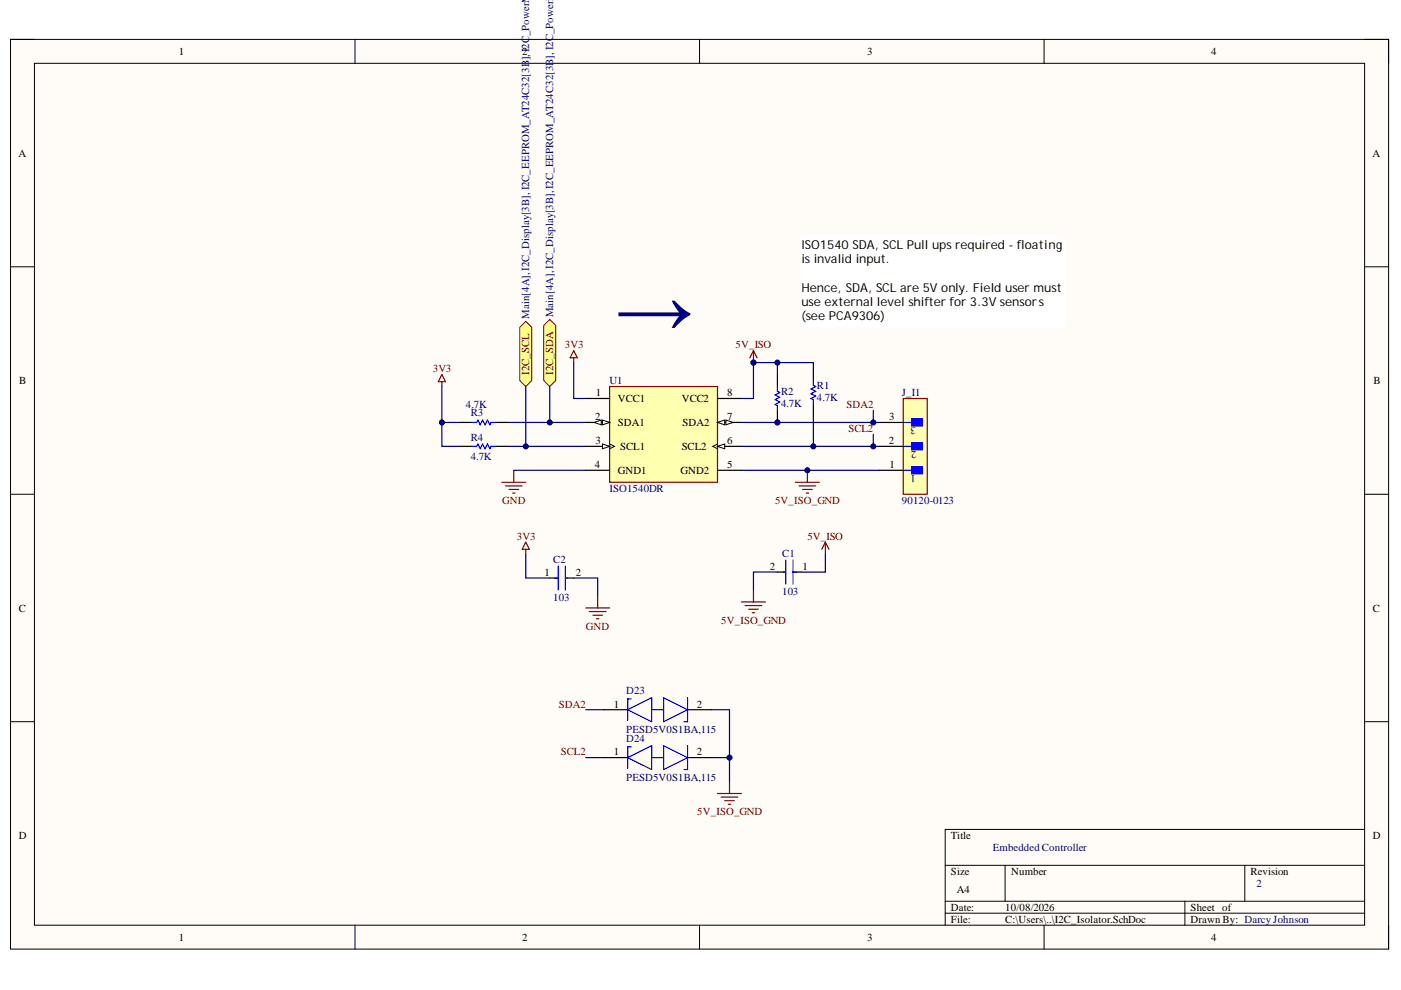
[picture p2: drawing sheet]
<svg xmlns="http://www.w3.org/2000/svg" width="297mm" height="210mm" viewBox="0 0 297 210" stroke-linecap="round" stroke-linejoin="round" font-family="sans-serif">
<defs><g id="words">
<text font-size="16.5" fill="#000080" x="130.5" y="70.8">→</text>
<g font-size="2.6">
<text x="169.9" y="52.7">I</text>
<text x="170.7" y="52.7">SO1540 SDA, SCL Pull ups required - floating</text>
<text x="169.9" y="55.8">is invalid input.</text>
<text x="169.9" y="61.8">Hence, SDA, SCL are 5V only. Field user must</text>
<text x="169.9" y="64.9">use external level shifter for 3.3V sensors</text>
<text x="169.9" y="67.9">(see PCA9306)</text>
</g>
<g font-size="2.3">
<text x="37.9" y="11.7">1</text>
<text x="110.7" y="11.7">2</text>
<text x="183.9" y="11.7">3</text>
<text x="256.8" y="11.7">4</text>
<text x="3.9" y="33.3">A</text>
<text x="291" y="33.3">A</text>
<text x="4.1" y="81.4">B</text>
<text x="126.3" y="84">1</text>
<text x="154.2" y="84">8</text>
<text x="291.2" y="81.4">B</text>
<text x="126.2" y="89.1">2</text>
<text x="131" y="85.2">VCC1</text>
<text x="144.5" y="85.2">VCC2</text>
<text x="154.2" y="89.1">7</text>
<text x="188.5" y="89.1">3</text>
<text x="126.3" y="94.2">3</text>
<text x="131" y="90.4">SDA1</text>
<text x="131.5" y="95.5">SCL1</text>
<text x="144.5" y="95.5">SCL2</text>
<text x="144.7" y="90.4">SDA2</text>
<text x="154.2" y="94.2">6</text>
<text x="188.4" y="94.2">2</text>
<text x="126.1" y="99.3">4</text>
<text x="131" y="100.5">GND1</text>
<text x="144.3" y="100.5">GND2</text>
<text x="154.2" y="99.3">5</text>
<text x="188.6" y="99.3">1</text>
<text x="115.4" y="122.1">1</text>
<text x="122.1" y="122.1">2</text>
<text x="163.2" y="120.8">2</text>
<text x="170.2" y="120.8">1</text>
<text x="4" y="129.7">C</text>
<text x="291.1" y="129.7">C</text>
<text x="130.2" y="150">1</text>
<text x="147.7" y="150">2</text>
<text x="130.2" y="160.2">1</text>
<text x="147.7" y="160.2">2</text>
<text x="4" y="177.9">D</text>
<text x="201.6" y="177.9">Title</text>
<text x="291.1" y="177.9">D</text>
<text x="201.6" y="185.5">Size</text>
<text x="214.4" y="185.5">Number</text>
<text x="265.1" y="185.5">Revision</text>
<text x="202.9" y="189.3">A4</text>
<text x="201.6" y="193.1">Date:</text>
<text x="201.6" y="195.7">File:</text>
<text x="213.1" y="193.1">10/08/2026</text>
<text x="213.1" y="195.7">C:\Users\..\I2C_Isolator.SchDoc</text>
<text x="252.4" y="193.1">Sheet of</text>
<text x="252.4" y="195.7">Drawn By: Darcy Johnson</text>
<text x="37.9" y="199.5">1</text>
<text x="110.7" y="199.5">2</text>
<text x="183.9" y="199.5">3</text>
<text x="256.8" y="199.5">4</text>
</g>
<g font-size="2.3" fill="#000080">
<text x="112.2" y="7.7" transform="rotate(-90 112.2 7.7)">_PowerM</text>
<text x="112.2" y="12.8" transform="rotate(-90 112.2 12.8)">],I2C</text>
<text x="112.2" y="67.6" transform="rotate(-90 112.2 67.6)">Main[4A],I2C_Display[3B], I2C_EEPROM_AT24C32[3B</text>
<text x="117.3" y="67.2" transform="rotate(-90 117.3 67.2)">Main[4A], I2C_Display[3B],I2C_EEPROM_AT24C32[3B], I2C_PowerM</text>
<text x="129.2" y="81.4">U1</text>
<text x="165.6" y="83.7">R2</text>
<text x="173.2" y="82.5">R1</text>
<text x="191.2" y="84">J_I1</text>
<text x="98.8" y="86.5">4.7K</text>
<text x="99.8" y="88.3">R3</text>
<text x="165.6" y="86.3">4.7K</text>
<text x="173.2" y="85">4.7K</text>
<text x="99.8" y="93.4">R4</text>
<text x="194.2" y="90.6" transform="rotate(-180 194.2 90.6)">3</text>
<text x="194.3" y="95.6" transform="rotate(-180 194.3 95.6)">2</text>
<text x="99.8" y="97.5">4.7K</text>
<text x="194.2" y="100.7" transform="rotate(-180 194.2 100.7)">1</text>
<text x="129.2" y="104.3">ISO1540DR</text>
<text x="191.2" y="106.9">90120-0123</text>
<text x="117.3" y="119.3">C2</text>
<text x="165.8" y="118">C1</text>
<text x="117.3" y="127.4">103</text>
<text x="165.8" y="126.1">103</text>
<text x="132.8" y="147.2">D23</text>
<text x="132.8" y="155.4">PESD5V0S1BA,115</text>
<text x="132.8" y="157.4">D24</text>
<text x="132.8" y="165.5">PESD5V0S1BA,115</text>
<text x="210.5" y="180.5">Embedded Controller</text>
<text x="266.4" y="188.1">2</text>
</g>
<g font-size="2.3" fill="#800000">
<text x="119.8" y="73.8">3V3</text>
<text x="155.9" y="73.8">5V_ISO</text>
<text x="91.8" y="78.9">3V3</text>
<text x="112.2" y="79.4" transform="rotate(-90 112.2 79.4)">I2C_SCL</text>
<text x="117.3" y="79.4" transform="rotate(-90 117.3 79.4)">I2C_SDA</text>
<text x="179.5" y="86.5">SDA2</text>
<text x="179.9" y="91.7">SCL2</text>
<text x="106.5" y="106.9">GND</text>
<text x="164.3" y="106.9">5V_ISO_GND</text>
<text x="109.6" y="114.5">3V3</text>
<text x="171.2" y="114.5">5V_ISO</text>
<text x="124.2" y="133.5">GND</text>
<text x="152.9" y="132.2">5V_ISO_GND</text>
<text x="118.5" y="150">SDA2</text>
<text x="118.9" y="160.2">SCL2</text>
<text x="147.8" y="172.8">5V_ISO_GND</text>
</g>
</g></defs>
<path d="M2.2 8.4h292.2v192.8h-292.2z" fill-rule="evenodd" fill="#fffcf8"/>
<path d="M2.2 8.4h292.2v192.8h-292.2z" fill="none" stroke="#000" stroke-width=".21"/>
<path d="M7.3 13.4h282v182.8h-282z" fill-rule="evenodd" fill="#fffcf8"/>
<g fill="none" stroke="#000" stroke-width=".21">
<path d="M2.2 8.3h5.1M7.3 13.4h282v182.8h-282zM75.3 8.3v5.1M148.3 8.3v5.1M221.4 8.4v5M289.3 8.4h5.1v5M2.2 56.6h5.1M289.3 56.6h5.1M2.2 104.8h5.1M289.3 104.8h5.1M2.2 153h5.1M289.3 153h5.1"/>
<path d="M289.3 175.9h-88.9v20.3M75.3 196.2v5M148.3 196.2v5M200.4 183.5h88.9M200.4 191.1h88.9M200.4 193.6h88.9M213.1 183.5v7.6M221.4 196.2v5M251.2 191.1v5.1M263.9 183.5v7.6M294.4 196.2v5"/>
</g>
<path d="M129.3 82h22.8v20.3h-22.8z" fill-rule="evenodd" fill="#ffffb0"/>
<path d="M129.3 82h22.8v20.3h-22.8z" fill="none" stroke="#800000" stroke-width=".25"/>
<path d="M124.2 84.5h5.1M124.2 89.6h5.1M152.1 84.5h5.1" fill="none" stroke="#000" stroke-width=".25"/>
<path d="M127.7 89.1l1.6 .5-1.6 .5z" fill="#f8fcff"/>
<path d="M127.7 89.1l1.6 .5-1.6 .5z" fill="none" stroke="#000" stroke-width=".21"/>
<path d="M126 89.6l1.5-.5v1z" fill="#f8fcff"/>
<path d="M126 89.6l1.5-.5v1z" fill="none" stroke="#000" stroke-width=".21"/>
<path d="M152.1 89.6h5.1" fill="none" stroke="#000" stroke-width=".25"/>
<path d="M152.1 89.6l1.5-.5v1z" fill="#f8fcff"/>
<path d="M152.1 89.6l1.5-.5v1z" fill="none" stroke="#000" stroke-width=".21"/>
<path d="M153.9 89.1l1.5 .5-1.5 .5z" fill="#f8fcff"/>
<path d="M153.9 89.1l1.5 .5-1.5 .5z" fill="none" stroke="#000" stroke-width=".21"/>
<path d="M124.2 94.6h5.1" fill="none" stroke="#000" stroke-width=".25"/>
<path d="M127.7 94.1l1.6 .5-1.6 .5z" fill="#f8fcff"/>
<path d="M127.7 94.1l1.6 .5-1.6 .5zM129.3 94.1l1 .5-1 .5" fill="none" stroke="#000" stroke-width=".21"/>
<path d="M152.1 94.6h5.1" fill="none" stroke="#000" stroke-width=".25"/>
<path d="M152.1 94.6l1.5-.5v1z" fill="#f8fcff"/>
<path d="M152.1 94.6l1.5-.5v1zM152.1 94.1l-1 .5 1 .5" fill="none" stroke="#000" stroke-width=".21"/>
<path d="M97.5 94.6h2.5M97.5 89.6h2.5M105.1 94.6h2.6M105.1 89.6h2.6M124.2 99.7h5.1M152.1 99.7h5.1" fill="none" stroke="#000" stroke-width=".25"/>
<path d="M100 94.6h1.1l.2-.5 .5 1 .5-1 .5 1 .5-1 .6 1 .2-.5h1M100 89.6h1.1l.2-.5 .5 1 .5-1 .5 1 .5-1 .6 1 .2-.5h1" fill="none" stroke="#00f" stroke-width=".25"/>
<path d="M121.6 74.3l.8 1.6h-1.5zM121.6 75.9v1M159.7 74.3l-.7 1.6M159.7 74.3l.8 1.6M159.7 74.3v2.6M108.9 99.7v2.6M106.4 102.3h5.1M107.2 103h3.5M107.9 103.8h2.1M108.7 104.5h.5" fill="none" stroke="#800000" stroke-width=".25"/>
<circle cx="159.7" cy="76.9" r=".51" fill="#000080"/>
<circle cx="159.7" cy="76.9" r=".51" fill="none" stroke="#000080" stroke-width=".21"/>
<path d="M111.5 68.1l1.2 1.3v11.3l-1.2 1.3-1.3-1.3v-11.3z" fill-rule="evenodd" fill="#ffff80"/>
<path d="M111.5 68.1l1.2 1.3v11.3l-1.2 1.3-1.3-1.3v-11.3z" fill="none" stroke="#800000" stroke-width=".21"/>
<path d="M115.3 69l1.3-1.3 1.2 1.3v11.7l-1.2 1.3-1.3-1.3z" fill-rule="evenodd" fill="#ffff80"/>
<path d="M115.3 69l1.3-1.3 1.2 1.3v11.7l-1.2 1.3-1.3-1.3z" fill="none" stroke="#800000" stroke-width=".21"/>
<path d="M191.5 84.5h5.1v20.3h-5.1z" fill-rule="evenodd" fill="#ffffb0"/>
<path d="M191.5 84.5h5.1v20.3h-5.1z" fill="none" stroke="#800000" stroke-width=".25"/>
<path d="M193.3 99h2.3v1.5h-2.3z" fill-rule="evenodd" fill="#00f"/>
<path d="M191.5 99.7h1.8M193.3 99h2.3v1.5h-2.3z" fill="none" stroke="#00f" stroke-width=".25"/>
<path d="M193.3 93.9h2.3v1.5h-2.3z" fill-rule="evenodd" fill="#00f"/>
<path d="M191.5 94.6h1.8M193.3 93.9h2.3v1.5h-2.3z" fill="none" stroke="#00f" stroke-width=".25"/>
<path d="M193.3 88.8h2.3v1.5h-2.3z" fill-rule="evenodd" fill="#00f"/>
<path d="M191.5 89.6h1.8M193.3 88.8h2.3v1.5h-2.3z" fill="none" stroke="#00f" stroke-width=".25"/>
<path d="M186.4 99.7h5.1M186.4 94.6h5.1M186.4 89.6h5.1" fill="none" stroke="#000" stroke-width=".25"/>
<path d="M171.2 99.7v2.6M168.6 102.3h5.1M169.4 103h3.6M170.2 103.8h2M170.9 104.5h.5" fill="none" stroke="#800000" stroke-width=".25"/>
<circle cx="171.2" cy="99.7" r=".51" fill="#000080"/>
<circle cx="171.2" cy="99.7" r=".51" fill="none" stroke="#000080" stroke-width=".21"/>
<path d="M169.9 50.2h55.9v19.1h-55.9z" fill-rule="evenodd" fill="#fff"/>
<path d="M169.9 50.2h55.9v19.1h-55.9z" fill="none" stroke="#fff" stroke-width=".21"/>
<g fill="none" stroke="#800000" stroke-width=".25">
<path d="M93.7 79.4l.7 1.5h-1.5zM93.7 80.9v1.1M111.5 114.9l.7 1.6h-1.5zM111.5 116.5v1M175 114.9l-.8 1.6M175 114.9l.8 1.6M175 114.9v2.6M124.2 128.9h5.1M124.9 129.7h3.6M125.7 130.4h2M126.5 131.2h.5M126.7 126.4v2.5"/>
<path d="M157.2 127.6h5.1M158 128.4h3.5M158.7 129.2h2.1M159.5 129.9h.5M159.7 125.1v2.5M152.1 168.2h5.1M152.9 169h3.5M153.6 169.8h2.1M154.4 170.5h.5M154.7 165.7v2.5"/>
</g>
<path d="M116.6 122.6h1.7M120.1 122.6h1.5M164.8 121.3h1.6M168.1 121.3h1.8M128 150.5h5.1M145.8 150.5h5.1M128 160.6h5.1M145.8 160.6h5.1" fill="none" stroke="#000" stroke-width=".25"/>
<g fill="none" stroke="#00f" stroke-width=".25">
<path d="M166.6 118.7v5.1M168.1 118.7v5.1M117.6 122.6h.7M118.3 120v5.1M119.9 120v5.1M120.1 122.6h.3M166.1 121.3h.3M168.1 121.3h.8M133.1 150.5l5.1-2.6v5.1zM133.8 148.2h-.7v4.6M133.8 158.3h-.7v4.6M138.2 150.5h2.5"/>
<path d="M140.7 147.9l5.1 2.6-5.1 2.5zM140.7 158.1l5.1 2.5-5.1 2.6zM145.8 147.9v5.1h-.8M145.8 158.1v5.1h-.8M133.1 160.6l5.1-2.5v5.1zM138.2 160.6h2.5"/>
</g>
<circle cx="164.8" cy="89.6" r=".51" fill="#000080"/>
<circle cx="164.8" cy="89.6" r=".51" fill="none" stroke="#000080" stroke-width=".21"/>
<path d="M164.8 79.4v2.6M164.8 87v2.6" fill="none" stroke="#000" stroke-width=".25"/>
<circle cx="164.8" cy="89.6" r=".51" fill="#000080"/>
<circle cx="164.8" cy="89.6" r=".51" fill="none" stroke="#000080" stroke-width=".21"/>
<path d="M164.8 82v1l.5 .2-1 .5 1 .5-1 .5 1 .5-1 .6 .5 .2v1" fill="none" stroke="#00f" stroke-width=".25"/>
<path d="M107.7 94.6h16.5" fill="none" stroke="#000080" stroke-width=".25"/>
<circle cx="111.5" cy="94.6" r=".51" fill="#000080"/>
<circle cx="111.5" cy="94.6" r=".51" fill="none" stroke="#000080" stroke-width=".21"/>
<path d="M107.7 89.6h16.5" fill="none" stroke="#000080" stroke-width=".25"/>
<circle cx="116.6" cy="89.6" r=".51" fill="#000080"/>
<circle cx="116.6" cy="89.6" r=".51" fill="none" stroke="#000080" stroke-width=".21"/>
<path d="M97.5 89.6h-3.8v5h3.8" fill="none" stroke="#000080" stroke-width=".25"/>
<circle cx="93.7" cy="89.6" r=".51" fill="#000080"/>
<circle cx="93.7" cy="89.6" r=".51" fill="none" stroke="#000080" stroke-width=".21"/>
<path d="M121.6 76.9v7.6h2.6M116.6 82v7.6" fill="none" stroke="#000080" stroke-width=".25"/>
<circle cx="116.6" cy="89.6" r=".51" fill="#000080"/>
<circle cx="116.6" cy="89.6" r=".51" fill="none" stroke="#000080" stroke-width=".21"/>
<path d="M111.5 82v12.6" fill="none" stroke="#000080" stroke-width=".25"/>
<circle cx="111.5" cy="94.6" r=".51" fill="#000080"/>
<circle cx="111.5" cy="94.6" r=".51" fill="none" stroke="#000080" stroke-width=".21"/>
<path d="M157.2 94.6h29.2" fill="none" stroke="#000080" stroke-width=".25"/>
<circle cx="172.4" cy="94.6" r=".51" fill="#000080"/>
<circle cx="172.4" cy="94.6" r=".51" fill="none" stroke="#000080" stroke-width=".21"/>
<circle cx="185.2" cy="94.6" r=".51" fill="#000080"/>
<circle cx="185.2" cy="94.6" r=".51" fill="none" stroke="#000080" stroke-width=".21"/>
<path d="M159.7 76.9v7.6h-2.5" fill="none" stroke="#000080" stroke-width=".25"/>
<circle cx="159.7" cy="76.9" r=".51" fill="#000080"/>
<circle cx="159.7" cy="76.9" r=".51" fill="none" stroke="#000080" stroke-width=".21"/>
<path d="M93.7 82v7.6" fill="none" stroke="#000080" stroke-width=".25"/>
<circle cx="93.7" cy="89.6" r=".51" fill="#000080"/>
<circle cx="93.7" cy="89.6" r=".51" fill="none" stroke="#000080" stroke-width=".21"/>
<path d="M157.2 99.7h29.2" fill="none" stroke="#000080" stroke-width=".25"/>
<circle cx="171.2" cy="99.7" r=".51" fill="#000080"/>
<circle cx="171.2" cy="99.7" r=".51" fill="none" stroke="#000080" stroke-width=".21"/>
<path d="M108.9 99.7h15.3M185.2 87v2.6M111.5 117.5v5.1h5.1M175 117.5v3.8h-5.1M121.6 122.6h5.1v3.8M164.8 121.3h-5.1v3.8" fill="none" stroke="#000080" stroke-width=".25"/>
<circle cx="185.2" cy="89.6" r=".51" fill="#000080"/>
<circle cx="185.2" cy="89.6" r=".51" fill="none" stroke="#000080" stroke-width=".21"/>
<path d="M185.2 92.1v2.5" fill="none" stroke="#000080" stroke-width=".25"/>
<circle cx="185.2" cy="94.6" r=".51" fill="#000080"/>
<circle cx="185.2" cy="94.6" r=".51" fill="none" stroke="#000080" stroke-width=".21"/>
<path d="M124.2 150.5h3.8M124.2 160.6h3.8M150.9 160.6h3.8" fill="none" stroke="#000080" stroke-width=".25"/>
<circle cx="154.7" cy="160.6" r=".51" fill="#000080"/>
<circle cx="154.7" cy="160.6" r=".51" fill="none" stroke="#000080" stroke-width=".21"/>
<path d="M150.9 150.5h3.8v15.2" fill="none" stroke="#000080" stroke-width=".25"/>
<circle cx="154.7" cy="160.6" r=".51" fill="#000080"/>
<circle cx="154.7" cy="160.6" r=".51" fill="none" stroke="#000080" stroke-width=".21"/>
<path d="M157.2 89.6h29.2" fill="none" stroke="#000080" stroke-width=".25"/>
<circle cx="164.8" cy="89.6" r=".51" fill="#000080"/>
<circle cx="164.8" cy="89.6" r=".51" fill="none" stroke="#000080" stroke-width=".21"/>
<circle cx="185.2" cy="89.6" r=".51" fill="#000080"/>
<circle cx="185.2" cy="89.6" r=".51" fill="none" stroke="#000080" stroke-width=".21"/>
<path d="M172.4 78.1v2.6M172.4 85.8v2.5" fill="none" stroke="#000" stroke-width=".25"/>
<path d="M172.4 80.7v1l.6 .3-1.1 .5 1.1 .5-1.1 .5 1.1 .5-1.1 .5 .5 .2v1.1" fill="none" stroke="#00f" stroke-width=".25"/>
<path d="M159.7 76.9h5.1v2.5" fill="none" stroke="#000080" stroke-width=".25"/>
<circle cx="164.8" cy="76.9" r=".51" fill="#000080"/>
<circle cx="164.8" cy="76.9" r=".51" fill="none" stroke="#000080" stroke-width=".21"/>
<circle cx="159.7" cy="76.9" r=".51" fill="#000080"/>
<circle cx="159.7" cy="76.9" r=".51" fill="none" stroke="#000080" stroke-width=".21"/>
<path d="M164.8 76.9h7.6v1.2" fill="none" stroke="#000080" stroke-width=".25"/>
<circle cx="164.8" cy="76.9" r=".51" fill="#000080"/>
<circle cx="164.8" cy="76.9" r=".51" fill="none" stroke="#000080" stroke-width=".21"/>
<path d="M172.4 88.3v6.3" fill="none" stroke="#000080" stroke-width=".25"/>
<circle cx="172.4" cy="94.6" r=".51" fill="#000080"/>
<circle cx="172.4" cy="94.6" r=".51" fill="none" stroke="#000080" stroke-width=".21"/>
<use href="#words"/>
</svg>
